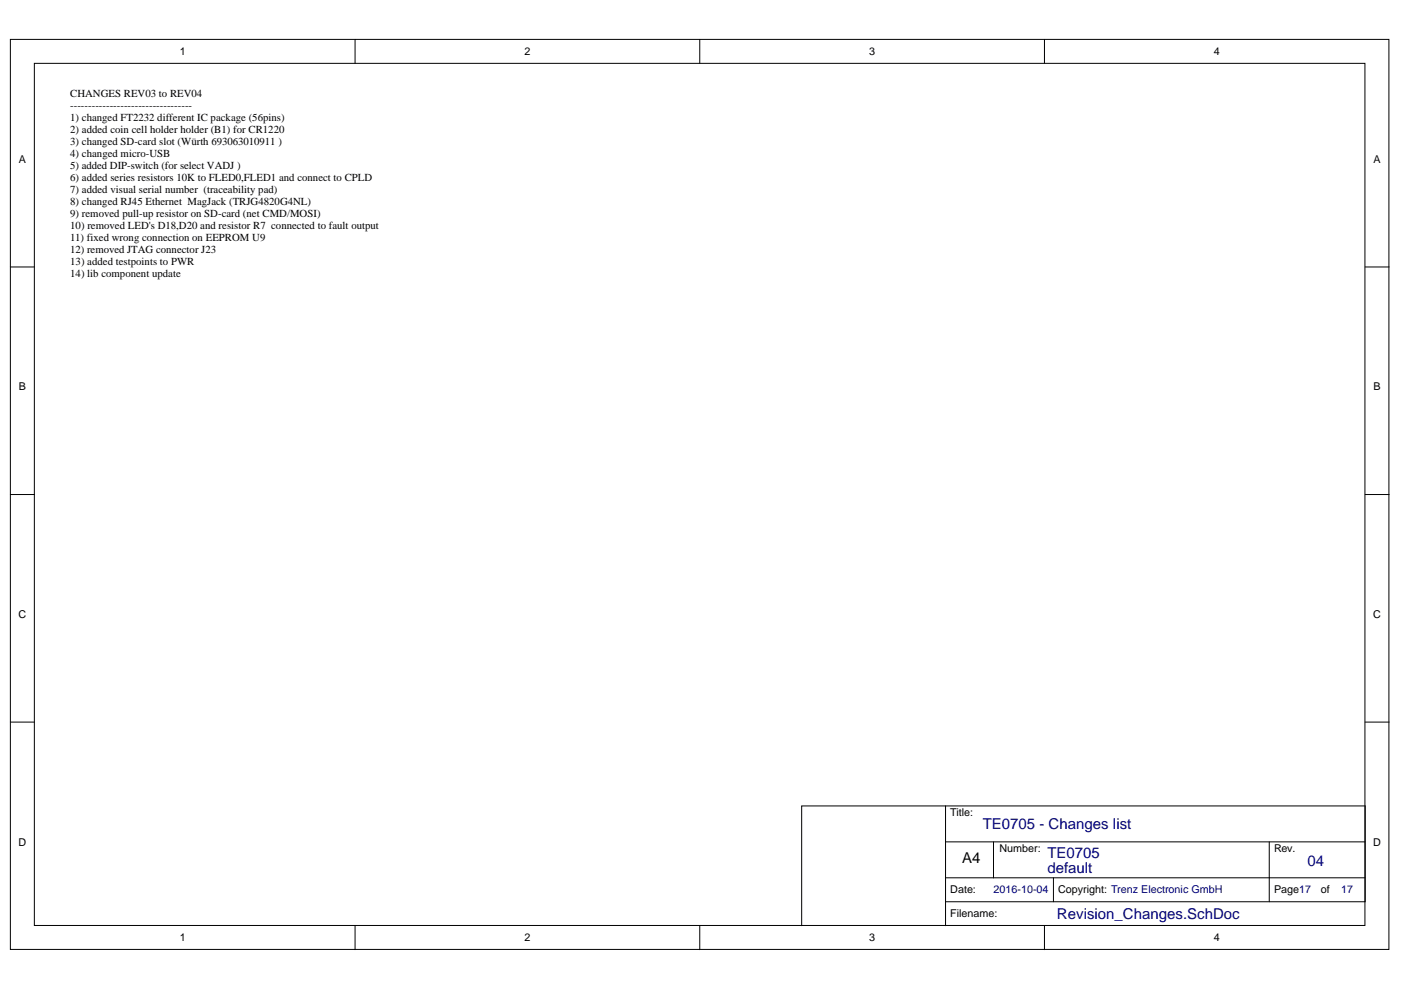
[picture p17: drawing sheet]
<svg xmlns="http://www.w3.org/2000/svg" width="297mm" height="210mm" viewBox="0 0 297 210" stroke-linecap="round" stroke-linejoin="round" font-family="sans-serif">
<defs><g id="words">
<g font-size="3.2" fill="#000080">
<text x="208.4" y="175.8">TE0705 - Changes list</text>
<text x="222.1" y="185.2">default</text>
<text x="222.1" y="181.9">TE0705</text>
<text x="277.2" y="183.6">04</text>
<text x="224.1" y="194.8">Revision_Changes.SchDoc</text>
</g>
<text font-size="3.2" x="204" y="182.9">A4</text>
<g font-size="2.3">
<text x="38.1" y="11.7">1</text>
<text x="111.2" y="11.7">2</text>
<text x="184.3" y="11.7">3</text>
<text x="257.4" y="11.7">4</text>
<text x="14.9" y="20.5">CHANGES REV03 to REV04</text>
<text x="14.9" y="23.1">----------------------------------</text>
<text x="14.9" y="25.7">1) changed FT2232 different IC package (56pins)</text>
<text x="14.9" y="28.2">2) added coin cell holder holder (B1) for CR1220</text>
<text x="4" y="34.5">A</text>
<text x="14.9" y="30.7">3) changed SD-card slot (Würth 693063010911 )</text>
<text x="14.9" y="33.3">4) changed micro-USB</text>
<text x="14.9" y="35.8">5) added DIP-switch (for select VADJ )</text>
<text x="291.2" y="34.5">A</text>
<text x="14.9" y="38.3">6) added series resistors 10K to FLED0,FLED1 and connect to CPLD</text>
<text x="14.9" y="40.9">7) added visual serial number (traceability pad)</text>
<text x="14.9" y="43.4">8) changed RJ45 Ethernet MagJack (TRJG4820G4NL)</text>
<text x="14.9" y="45.9">9) removed pull-up resistor on SD-card (net CMD/MOSI)</text>
<text x="14.9" y="48.5">10) removed LED's D18,D20 and resistor R7 connected to fault output</text>
<text x="14.9" y="51">11) fixed wrong connection on EEPROM U9</text>
<text x="14.9" y="53.6">12) removed JTAG connector J23</text>
<text x="14.9" y="56.1">13) added testpoints to PWR</text>
<text x="14.9" y="58.7">14) lib component update</text>
<text x="4" y="82.8">B</text>
<text x="291.2" y="82.8">B</text>
<text x="3.9" y="131">C</text>
<text x="291.1" y="131">C</text>
<text x="201.5" y="173">Title:</text>
<text x="3.9" y="179.3">D</text>
<text x="291.1" y="179.3">D</text>
<text x="211.9" y="180.6">Number:</text>
<text x="270.1" y="180.6">Rev.</text>
<text x="201.5" y="189.4">Date:</text>
<text x="224.4" y="189.4">Copyright: Trenz Electronic GmbH</text>
<text x="270.1" y="189.4">Page17</text>
<text x="280" y="189.4">of</text>
<text x="201.5" y="194.5">Filename:</text>
<text x="38.1" y="199.6">1</text>
<text x="111.2" y="199.6">2</text>
<text x="184.3" y="199.6">3</text>
<text x="257.4" y="199.6">4</text>
</g>
<g font-size="2.3" fill="#000080">
<text x="210.7" y="189.4">2016-10-04</text>
<text x="284.3" y="189.4">17</text>
</g>
</g></defs>
<g fill="#fff" stroke="#000" stroke-width=".21">
<path d="M2.2 8.4h292.3v192.9h-292.3z"/>
<path d="M7.3 13.4h282.1v182.8h-282.1z"/>
</g>
<g fill="none" stroke="#000" stroke-width=".21">
<path d="M75.3 8.4v5M148.4 8.4v5M221.4 8.4v5M2.2 56.6h5.1M289.4 56.6h5.1M2.2 104.9h5.1M289.4 104.9h5.1M2.2 153.1h5.1M289.4 153.1h5.1M200.5 170.9h88.9v20.3h-88.9zM200.5 170.9h-30.5v25.4M200.5 178.5h88.9"/>
<path d="M210.6 178.5v7.6h-10.1M269.1 178.5v12.7M75.3 196.3v5.1M148.4 196.3v5.1M200.5 191.2v5.1M210.6 186.1h78.8M221.4 196.3v5.1M223.4 186.1v5.1"/>
</g>
<path d="M14.9 18.5h81.3v43.1h-81.3z" fill="#fff" stroke="#fff" stroke-width=".21"/>
<use href="#words"/>
</svg>
